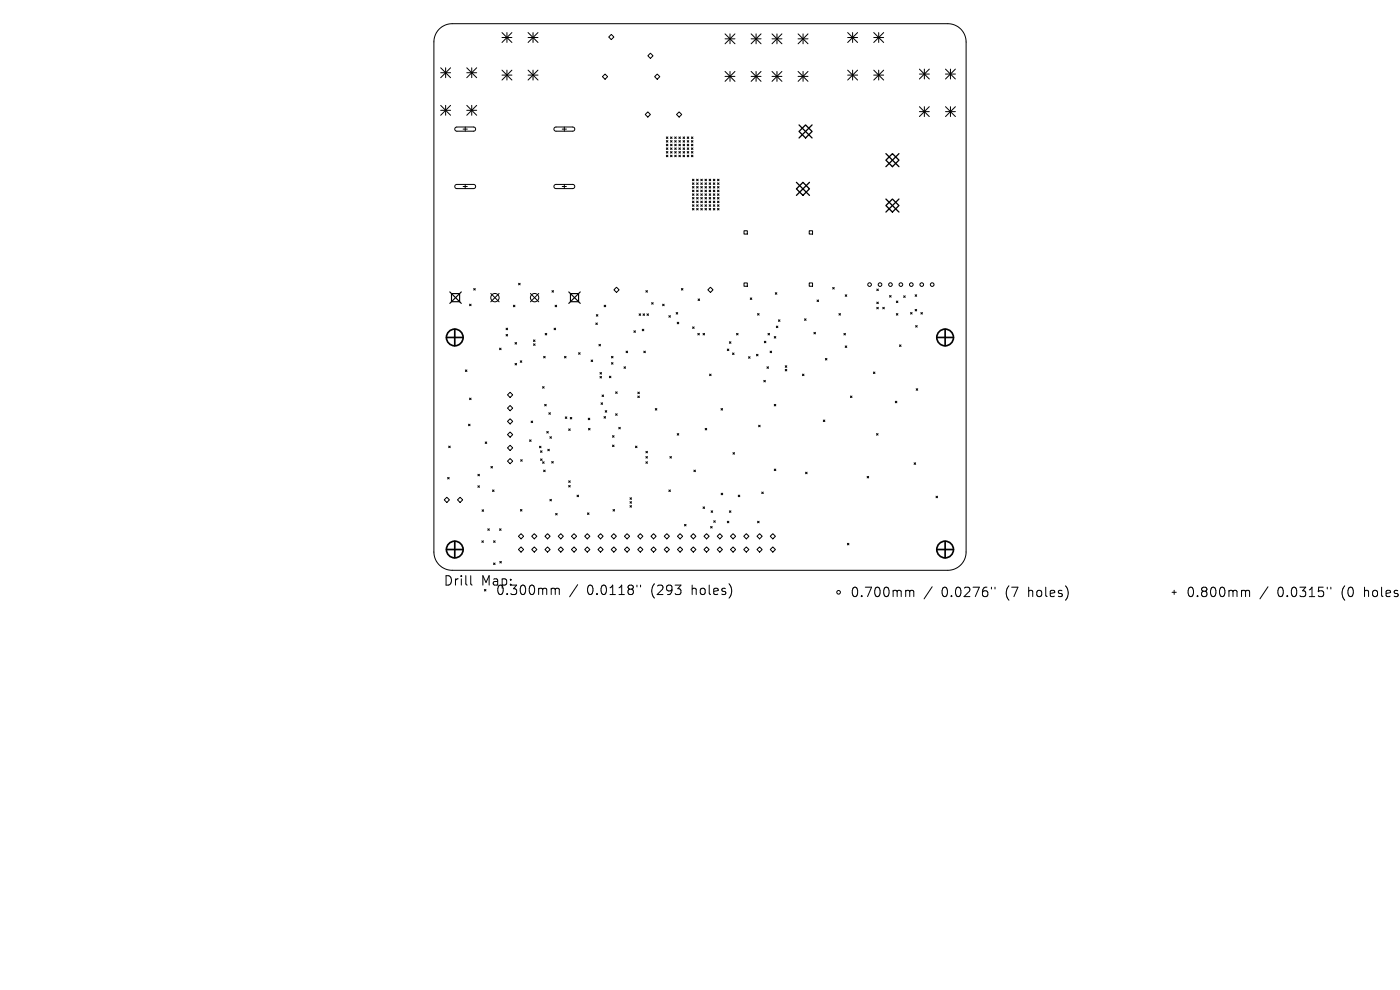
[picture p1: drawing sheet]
<svg xmlns="http://www.w3.org/2000/svg" width="297mm" height="210mm" viewBox="0 0 297 210" stroke-linecap="round" stroke-linejoin="round" font-family="sans-serif">
<defs><g id="words">
<g font-size="2.8">
<text x="94" y="124.5">Drill</text>
<text x="102" y="124.5">Map:</text>
<text x="105.1" y="126.5">0.300mm</text>
<text x="124.5" y="126.5">0.0118&quot;</text>
<text x="138.3" y="126.5">(293</text>
<text x="147" y="126.5">holes)</text>
<text x="180.3" y="126.9">0.700mm</text>
<text x="199.7" y="126.9">0.0276&quot;</text>
<text x="213.5" y="126.9">(7</text>
<text x="218.4" y="126.9">holes)</text>
<text x="251.5" y="126.9">0.800mm</text>
<text x="271" y="126.9">0.0315&quot;</text>
<text x="284.7" y="126.9">(0</text>
<text x="289.7" y="126.9">holes</text>
</g>
</g></defs>
<g fill="none" stroke="#000" stroke-width=".21">
<path d="M93.2 6.2a3.9 3.9 0 0 1 2.7-1.2h105.2a3.9 3.9 0 0 1 3.9 3.9v108.2a3.9 3.9 0 0 1-3.9 3.9h-105.2a3.9 3.9 0 0 1-3.9-3.9v-108.2a3.9 3.9 0 0 1 1.2-2.7zM93.5 14.4l2.1 2.1M93.5 15.4h2.1M94.5 14.4v2.1M95.6 14.4l-2.1 2.1M99 15.4h2.1M99 14.4l2.1 2.1M100.1 14.4v2.1M101.1 14.4l-2.1 2.1M106.5 6.9l2.1 2.1M106.5 8h2.1M106.5 14.9l2.1 2.1"/>
<path d="M106.5 15.9h2.1M107.5 6.9v2.1M107.5 14.9v2.1M108.6 6.9l-2.1 2.1M108.6 14.9l-2.1 2.1M112 6.9l2.1 2.1M112 14.9l2.1 2.1M112 8h2.1M112 15.9h2.1M113.1 6.9v2.1M113.1 14.9v2.1M114.1 6.9l-2.1 2.1"/>
<path d="M114.1 14.9l-2.1 2.1M128.4 15.7l.5 .6-.5 .5-.6-.5zM129.1 7.9l.6-.6 .5 .6-.5 .5zM137.4 11.8l.6-.5 .5 .5-.5 .6zM139.4 15.7l.6 .6-.6 .5-.5-.5zM153.8 7.2l2.1 2.1M153.8 8.2h2.1M153.8 15.2l2.1 2.1M153.8 16.2h2.1M154.9 7.2v2.1M154.9 15.2v2.1M155.9 7.2l-2.1 2.1"/>
<path d="M155.9 15.2l-2.1 2.1M159.3 8.2h2.2M159.3 16.2h2.2M159.3 7.2l2.2 2.1M159.3 15.2l2.2 2.1M160.4 7.2v2.1M160.4 15.2v2.1M161.5 15.2l-2.2 2.1M161.5 7.2l-2.2 2.1M163.8 8.2h2.1M163.8 16.2h2.1M163.8 7.2l2.1 2.1"/>
<path d="M163.8 15.2l2.1 2.1M164.8 7.2v2.1M164.8 15.2v2.1M165.9 7.2l-2.1 2.1M165.9 15.2l-2.1 2.1M169.3 8.2h2.1M169.3 16.2h2.1M169.3 7.2l2.1 2.1M169.3 15.2l2.1 2.1M170.4 7.2v2.1M170.4 15.2v2.1M171.4 7.2l-2.1 2.1"/>
<path d="M171.4 15.2l-2.1 2.1M179.8 8h2.1M179.8 15.9h2.1M179.8 6.9l2.1 2.1M179.8 14.9l2.1 2.1M180.9 6.9v2.1M180.9 14.9v2.1M181.9 14.9l-2.1 2.1M181.9 6.9l-2.1 2.1M185.4 8h2.1M185.4 15.9h2.1M185.4 6.9l2.1 2.1"/>
<path d="M185.4 14.9l2.1 2.1M186.4 6.9v2.1M186.4 14.9v2.1M187.5 14.9l-2.1 2.1M187.5 6.9l-2.1 2.1M195 14.7l2.1 2.1M195 15.7h2.1M196.1 14.7v2.1M197.1 14.7l-2.1 2.1M200.6 15.7h2.1M200.6 14.7l2.1 2.1M201.6 14.7v2.1"/>
<path d="M202.7 14.7l-2.1 2.1M93.5 22.4l2.1 2.1M93.5 23.4h2.1M94.5 22.4v2.1M95.6 22.4l-2.1 2.1M96.6 27.1l.3-.2h3.6l.3 .2 .1 .3-.4 .4h-3.6l-.4-.3zM96.6 39.3l.3-.2h3.6l.3 .2 .1 .3-.4 .4h-3.6l-.4-.3zM98.2 27.4h.9M98.2 39.6h.9M98.7 26.9v.9M98.7 39.1v.9M99 23.4h2.1"/>
<path d="M99 22.4l2.1 2.1M100.1 22.4v2.1M101.1 22.4l-2.1 2.1M117.6 27.1l.4-.2h3.5l.3 .2 .1 .3-.4 .4h-3.6l-.4-.3zM117.6 39.3l.4-.2h3.5l.3 .2 .1 .3-.4 .4h-3.6l-.4-.3zM119.3 27.4h.9M119.3 39.6h.9M119.7 26.9v.9M119.7 39.1v.9M137.4 23.7l.6 .6-.6 .5-.5-.5zM141.4 29l.3 .4M141.4 29.8l.3 .4"/>
<path d="M141.4 30.6l.3 .3M141.4 31.4l.3 .3M141.4 32.1l.3 .4M141.4 32.9l.3 .4M141.7 29l-.3 .4M141.7 29.8l-.3 .4M141.7 30.6l-.3 .3M141.7 31.4l-.3 .3M141.7 32.1l-.3 .4M141.7 32.9l-.3 .4M142.2 29l.4 .4M142.2 29.8l.4 .4"/>
<path d="M142.2 30.6l.4 .3M142.2 31.4l.4 .3M142.2 32.1l.4 .4M142.2 32.9l.4 .4M142.6 31.4l-.4 .3M142.6 29l-.4 .4M142.6 29.8l-.4 .4M142.6 30.6l-.4 .3M142.6 32.1l-.4 .4M142.6 32.9l-.4 .4M143.1 29l.4 .4M143.1 29.8l.4 .4"/>
<path d="M143.1 30.6l.4 .3M143.1 31.4l.4 .3M143.1 32.1l.4 .4M143.1 32.9l.4 .4M143.5 29l-.4 .4M143.5 29.8l-.4 .4M143.5 30.6l-.4 .3M143.5 31.4l-.4 .3M143.5 32.1l-.4 .4M143.5 32.9l-.4 .4M144 29l.4 .4M144 29.8l.4 .4"/>
<path d="M144 30.6l.4 .3M144 31.4l.4 .3M144 32.1l.4 .4M144 32.9l.4 .4M144.1 23.7l.5 .6-.5 .5-.6-.5zM144.4 32.9l-.4 .4M144.4 29l-.4 .4M144.4 29.8l-.4 .4M144.4 30.6l-.4 .3M144.4 31.4l-.4 .3M144.4 32.1l-.4 .4M144.9 29l.3 .4"/>
<path d="M144.9 29.8l.3 .4M144.9 30.6l.3 .3M144.9 31.4l.3 .3M144.9 32.1l.3 .4M144.9 32.9l.3 .4M145.2 29l-.3 .4M145.2 29.8l-.3 .4M145.2 30.6l-.3 .3M145.2 31.4l-.3 .3M145.2 32.1l-.3 .4M145.2 32.9l-.3 .4M145.8 29l.3 .4"/>
<path d="M145.8 29.8l.3 .4M145.8 30.6l.3 .3M145.8 31.4l.3 .3M145.8 32.1l.3 .4M145.8 32.9l.3 .4M146.1 31.4l-.3 .3M146.1 29l-.3 .4M146.1 29.8l-.3 .4M146.1 30.6l-.3 .3M146.1 32.1l-.3 .4M146.1 32.9l-.3 .4M146.7 29l.3 .4"/>
<path d="M146.7 29.8l.3 .4M146.7 30.6l.3 .3M146.7 31.4l.3 .3M146.7 32.1l.3 .4M146.7 32.9l.3 .4M146.9 38l.3 .3M146.9 38.8l.3 .3M146.9 39.6l.3 .3M147 29l-.3 .4M147 29.8l-.3 .4M147 30.6l-.3 .3M147 31.4l-.3 .3"/>
<path d="M147 32.1l-.3 .4M147 32.9l-.3 .4M147.2 38l-.3 .3M147.2 38.8l-.3 .3M147.2 39.6l-.3 .3M147.8 38l.3 .3M147.8 38.8l.3 .3M147.8 39.6l.3 .3M148.1 38l-.3 .3M148.1 38.8l-.3 .3M148.1 39.6l-.3 .3M148.7 38l.3 .3"/>
<path d="M148.7 38.8l.3 .3M148.7 39.6l.3 .3M149 38l-.3 .3M149 38.8l-.3 .3M149 39.6l-.3 .3M149.6 38l.3 .3M149.6 39.6l.3 .3M149.6 38.8l.3 .3M149.9 38l-.3 .3M149.9 38.8l-.3 .3M149.9 39.6l-.3 .3M150.4 38.8l.4 .3"/>
<path d="M150.4 39.6l.4 .3M150.4 38l.4 .3M150.8 38l-.4 .3M150.8 38.8l-.4 .3M150.8 39.6l-.4 .3M151.3 38l.4 .3M151.3 38.8l.4 .3M151.3 39.6l.4 .3M151.7 38l-.4 .3M151.7 39.6l-.4 .3M151.7 38.8l-.4 .3M152.2 38l.3 .3"/>
<path d="M152.2 38.8l.3 .3M152.2 39.6l.3 .3M152.5 38l-.3 .3M152.5 38.8l-.3 .3M152.5 39.6l-.3 .3M195 22.6l2.1 2.1M195 23.7h2.1M196.1 22.6v2.1M197.1 22.6l-2.1 2.1M200.6 23.7h2.1M200.6 22.6l2.1 2.1M201.6 22.6v2.1"/>
<path d="M202.7 22.6l-2.1 2.1M146.9 40.3l.3 .4M146.9 41.1l.3 .3M146.9 41.9l.3 .3M146.9 42.7l.3 .3M146.9 43.4l.3 .4M146.9 44.2l.3 .3M147.2 40.3l-.3 .4M147.2 41.1l-.3 .3M147.2 41.9l-.3 .3M147.2 42.7l-.3 .3M147.2 43.4l-.3 .4"/>
<path d="M147.2 44.2l-.3 .3M147.8 40.3l.3 .4M147.8 41.1l.3 .3M147.8 41.9l.3 .3M147.8 42.7l.3 .3M147.8 43.4l.3 .4M147.8 44.2l.3 .3M148.1 40.3l-.3 .4M148.1 41.1l-.3 .3M148.1 41.9l-.3 .3M148.1 42.7l-.3 .3M148.1 43.4l-.3 .4"/>
<path d="M148.1 44.2l-.3 .3M148.7 40.3l.3 .4M148.7 41.1l.3 .3M148.7 41.9l.3 .3M148.7 42.7l.3 .3M148.7 43.4l.3 .4M148.7 44.2l.3 .3M149 41.1l-.3 .3M149 40.3l-.3 .4M149 41.9l-.3 .3M149 42.7l-.3 .3M149 43.4l-.3 .4"/>
<path d="M149 44.2l-.3 .3M149.6 40.3l.3 .4M149.6 41.1l.3 .3M149.6 41.9l.3 .3M149.6 42.7l.3 .3M149.6 43.4l.3 .4M149.6 44.2l.3 .3M149.9 40.3l-.3 .4M149.9 41.1l-.3 .3M149.9 41.9l-.3 .3M149.9 42.7l-.3 .3M149.9 43.4l-.3 .4"/>
<path d="M149.9 44.2l-.3 .3M150.4 41.1l.4 .3M150.4 40.3l.4 .4M150.4 41.9l.4 .3M150.4 42.7l.4 .3M150.4 43.4l.4 .4M150.4 44.2l.4 .3M150.8 40.3l-.4 .4M150.8 41.1l-.4 .3M150.8 41.9l-.4 .3M150.8 42.7l-.4 .3M150.8 43.4l-.4 .4"/>
<path d="M150.8 44.2l-.4 .3M151.3 40.3l.4 .4M151.3 41.1l.4 .3M151.3 41.9l.4 .3M151.3 42.7l.4 .3M151.3 43.4l.4 .4M151.3 44.2l.4 .3M151.7 41.9l-.4 .3M151.7 40.3l-.4 .4M151.7 41.1l-.4 .3M151.7 42.7l-.4 .3M151.7 43.4l-.4 .4"/>
<path d="M151.7 44.2l-.4 .3M152.2 40.3l.3 .4M152.2 41.1l.3 .3M152.2 41.9l.3 .3M152.2 42.7l.3 .3M152.2 43.4l.3 .4M152.2 44.2l.3 .3M152.5 42.7l-.3 .3M152.5 40.3l-.3 .4M152.5 41.1l-.3 .3M152.5 41.9l-.3 .3M152.5 43.4l-.3 .4"/>
<path d="M152.5 44.2l-.3 .3M157.8 49h.7v.7h-.7zM171.7 49h.7v.7h-.7zM98.7 78.5l.4 .3M99.1 78.5l-.4 .3M99.6 64.5l.3 .4M99.9 64.5l-.3 .4M100.5 61.2l.3 .3M100.8 61.2l-.3 .3M104.1 62.3l1.8 1.7M105.9 62.3l-1.8 1.7M106 73.9l.3 .3"/>
<path d="M106.3 73.9l-.3 .3M107.4 69.6l.3 .3M107.4 70.9l.3 .4M107.7 69.6l-.3 .3M107.7 70.9l-.3 .4M108.9 64.7l.3 .4M109.2 64.7l-.3 .4M109.3 77.1l.3 .3M109.3 72.7l.3 .3M109.6 72.7l-.3 .3M109.6 77.1l-.3 .3M110 60.1l.3 .3"/>
<path d="M110.3 60.1l-.3 .3M110.4 76.5l.3 .4M110.7 76.5l-.3 .4M112.5 62.3l1.8 1.7M113.2 72.1l.3 .3M113.2 72.9l.3 .4M113.5 72.1l-.3 .3M113.5 72.9l-.3 .4M114.3 62.3l-1.8 1.7M115.3 75.6l.4 .3M115.7 75.6l-.4 .3M115.7 70.7l.3 .4"/>
<path d="M116 70.7l-.3 .4M117.1 61.6l.3 .4M117.4 61.6l-.3 .4M117.5 69.6l.4 .3M117.8 64.7l.3 .4M117.9 69.6l-.4 .3M118.1 64.7l-.3 .4M119.8 75.6l.3 .3M120.1 75.6l-.3 .3M122.7 74.8l.4 .4M123.1 74.8l-.4 .4M125.4 76.4l.3 .3"/>
<path d="M125.7 76.4l-.3 .3M126.4 68.5l.3 .3M126.5 66.7l.3 .4M126.7 68.5l-.3 .3M126.8 66.7l-.3 .4M127.1 73l.3 .4M127.3 79l.3 .4M127.3 79.9l.3 .3M127.4 73l-.3 .4M127.6 79l-.3 .4M127.6 79.9l-.3 .3M128.2 64.7l.3 .4"/>
<path d="M128.5 64.7l-.3 .4M129.3 79.8l.3 .3M129.6 79.8l-.3 .3M129.7 75.6l.3 .3M129.7 76.9l.3 .4M130 75.6l-.3 .3M130 76.9l-.3 .4M130.2 61.5l.6-.6 .5 .6-.5 .5zM132.4 77.8l.3 .3M132.7 77.8l-.3 .3M132.8 74.5l.3 .3M133.1 74.5l-.3 .3"/>
<path d="M134.5 70.2l.3 .3M134.8 70.2l-.3 .3M135.6 66.6l.3 .3M135.9 66.6l-.3 .3M136.2 69.8l.4 .4M136.4 66.6l.3 .3M136.6 69.8l-.4 .4M136.6 74.5l.3 .3M136.7 66.6l-.3 .3M136.9 74.5l-.3 .3M137 61.6l.4 .4M137.2 66.6l.4 .3"/>
<path d="M137.4 61.6l-.4 .4M137.6 66.6l-.4 .3M138.2 64.2l.4 .3M138.6 64.2l-.4 .3M140.6 64.5l.3 .4M140.9 64.5l-.3 .4M141.9 67l.3 .3M142.2 67l-.3 .3M143.4 66.3l.4 .3M143.7 68.4l.3 .3M143.8 66.3l-.4 .3M144 68.4l-.3 .3"/>
<path d="M144.5 61.2l.4 .3M144.9 61.2l-.4 .3M146.9 69.3l.4 .4M147.3 69.3l-.4 .4M148 70.7l.4 .4M148.1 63.4l.3 .3M148.4 70.7l-.4 .4M148.4 63.4l-.3 .3M149.1 70.7l.4 .4M149.5 70.7l-.4 .4M150.2 61.5l.5-.6 .6 .6-.6 .5zM150.5 79.4l.4 .3"/>
<path d="M150.9 79.4l-.4 .3M154.3 74l.3 .4M154.6 74l-.3 .4M154.7 72.5l.4 .3M155.1 72.5l-.4 .3M155.4 74.9l.3 .3M155.7 74.9l-.3 .3M156.2 70.7l.4 .4M156.6 70.7l-.4 .4M157.8 60h.7v.7h-.7zM158.8 75.7l.3 .3M159.1 75.7l-.3 .3"/>
<path d="M159.2 63.2l.3 .3M159.5 63.2l-.3 .3M160.5 75.2l.3 .3M160.7 66.5l.3 .3M160.8 75.2l-.3 .3M161 66.5l-.3 .3M162.1 72.4l.4 .3M162.5 72.4l-.4 .3M162.7 77.8l.3 .3M162.9 70.7l.4 .4M163 77.8l-.3 .3M163.3 70.7l-.4 .4"/>
<path d="M163.4 74.5l.3 .3M163.7 74.5l-.3 .3M164.3 71.4l.3 .3M164.5 62.1l.3 .3M164.6 71.4l-.3 .3M164.7 69.2l.3 .3M164.8 62.1l-.3 .3M165 69.2l-.3 .3M165.1 67.8l.4 .4M165.5 67.8l-.4 .4M166.6 77.6l.3 .3M166.6 78.4l.3 .3"/>
<path d="M166.9 77.6l-.3 .3M166.9 78.4l-.3 .3M170.2 79.4l.4 .3M170.6 79.4l-.4 .3M170.7 67.6l.3 .4M171 67.6l-.3 .4M171.7 60h.7v.7h-.7zM172.7 70.5l.3 .3M173 70.5l-.3 .3M173.3 63.6l.4 .4M173.7 63.6l-.4 .4M175.1 76l.3 .4"/>
<path d="M175.4 76l-.3 .4M176.6 61l.4 .3M177 61l-.4 .3M178 66.5l.3 .3M178.3 66.5l-.3 .3M179 70.7l.4 .4M179.3 73.4l.3 .3M179.3 62.5l.3 .4M179.4 70.7l-.4 .4M179.6 62.5l-.3 .4M179.6 73.4l-.3 .3M185.3 78.9l.3 .3"/>
<path d="M185.6 78.9l-.3 .3M186 61.3l.3 .3M186 64.1l.3 .3M186 65.2l.3 .3M186.3 61.3l-.3 .3M186.3 64.1l-.3 .3M186.3 65.2l-.3 .3M187.3 65.2l.3 .3M187.6 65.2l-.3 .3M188.7 62.7l.3 .3M189 62.7l-.3 .3M190.2 63.9l.3 .3"/>
<path d="M190.2 66.5l.3 .3M190.5 66.5l-.3 .3M190.5 63.9l-.3 .3M190.8 73.2l.4 .3M191.2 73.2l-.4 .3M191.7 62.8l.3 .3M192 62.8l-.3 .3M193.2 66.3l.3 .3M193.5 66.3l-.3 .3M194.1 62.5l.4 .4M194.1 65.6l.4 .4M194.2 69.1l.4 .3"/>
<path d="M194.5 62.5l-.4 .4M194.5 65.6l-.4 .4M194.6 69.1l-.4 .3M195.4 66.3l.3 .3M195.7 66.3l-.3 .3M95.2 94.6l.3 .4M95.5 94.6l-.3 .4M99.4 90l.3 .3M99.6 84.4l.3 .4M99.7 90l-.3 .3M99.9 84.4l-.3 .4M102.9 93.7l.4 .4"/>
<path d="M103.3 93.7l-.4 .4M104.1 98.9l.4 .4M104.5 98.9l-.4 .4M107.7 86.6l.5-.6 .6 .6-.6 .5zM107.7 92.2l.5-.6 .6 .6-.6 .6zM107.7 95l.5-.5 .6 .5-.6 .6zM108.2 83.2l.6 .6-.6 .5-.5-.5zM108.2 88.8l.6 .6-.6 .5-.5-.5zM108.2 97.3l.6 .5-.6 .6-.5-.6zM110.5 97.5l.3 .3M110.8 97.5l-.3 .3M112.3 93.3l.4 .3"/>
<path d="M112.7 93.3l-.4 .3M112.7 89.3l.3 .4M113 89.3l-.3 .4M114.4 94.7l.4 .3M114.7 95.6l.3 .4M114.7 97.3l.3 .4M114.8 94.7l-.4 .3M115 95.6l-.3 .4M115 97.3l-.3 .4M115.1 82l.3 .3M115.1 98l.3 .3M115.3 99.7l.4 .4"/>
<path d="M115.4 82l-.3 .3M115.4 98l-.3 .3M115.5 85.8l.4 .3M115.7 99.7l-.4 .4M115.9 85.8l-.4 .3M116 91.5l.3 .4M116.2 95.3l.3 .3M116.3 91.5l-.3 .4M116.4 87.5l.4 .4M116.5 95.3l-.3 .3M116.7 92.6l.3 .4M116.8 87.5l-.4 .4"/>
<path d="M117 92.6l-.3 .4M117 97.9l.4 .3M117.4 97.9l-.4 .3M119.9 88.4l.4 .4M120.3 88.4l-.4 .4M120.6 91l.4 .3M121 91l-.4 .3M121 88.5l.3 .4M121.3 88.5l-.3 .4M124.8 88.7l.3 .3M124.8 90.9l.4 .3M125.1 88.7l-.3 .3"/>
<path d="M125.2 90.9l-.4 .3M127.5 85.4l.3 .4M127.7 83.8l.4 .3M127.8 85.4l-.3 .4M128.1 83.8l-.4 .3M128.1 88.4l.4 .3M128.4 87.1l.3 .3M128.5 88.4l-.4 .3M128.7 87.1l-.3 .3M129.9 92.4l.4 .4M129.9 94.4l.4 .3M130.3 92.4l-.4 .4"/>
<path d="M130.3 94.4l-.4 .3M130.6 83.1l.3 .4M130.6 87.8l.3 .3M130.9 83.1l-.3 .4M130.9 87.8l-.3 .3M131.3 90.6l.3 .4M131.6 90.6l-.3 .4M134.8 94.6l.3 .4M135.1 94.6l-.3 .4M135.3 83.2l.3 .3M135.3 84l.3 .3M135.6 83.2l-.3 .3"/>
<path d="M135.6 84l-.3 .3M137 95.7l.4 .4M137 96.8l.4 .4M137 98l.4 .3M137.4 95.7l-.4 .4M137.4 96.8l-.4 .4M137.4 98l-.4 .3M139 86.7l.3 .3M139.3 86.7l-.3 .3M142.1 96.8l.3 .4M142.4 96.8l-.3 .4M143.7 92l.3 .3"/>
<path d="M144 92l-.3 .3M147.2 99.7l.3 .4M147.5 99.7l-.3 .4M149.6 90.9l.3 .3M149.9 90.9l-.3 .3M153 86.7l.3 .3M153.3 86.7l-.3 .3M155.5 96l.3 .3M155.8 96l-.3 .3M160.9 90.2l.4 .3M161.3 90.2l-.4 .3M162 80.7l.4 .3"/>
<path d="M162.4 80.7l-.4 .3M164.3 85.8l.3 .3M164.3 99.5l.3 .3M164.6 85.8l-.3 .3M164.6 99.5l-.3 .3M174.7 89.1l.3 .3M175 89.1l-.3 .3M180.4 84l.3 .3M180.7 84l-.3 .3M185.9 92l.4 .3M186.3 92l-.4 .3M189.9 85.1l.4 .3"/>
<path d="M190.3 85.1l-.4 .3M193.9 98.2l.3 .3M194.2 98.2l-.3 .3M194.4 82.5l.3 .3M194.7 82.5l-.3 .3M94.2 106l.6-.5 .5 .5-.5 .6zM95 101.3l.3 .3M95.3 101.3l-.3 .3M97.1 106l.5-.5 .6 .5-.6 .6zM101.4 100.6l.3 .3M101.4 103l.3 .4M101.7 100.6l-.3 .3"/>
<path d="M101.7 103l-.3 .4M102.2 114.7l.4 .4M102.3 108.1l.3 .4M102.6 114.7l-.4 .4M102.6 108.1l-.3 .4M103.5 112.2l.3 .3M103.8 112.2l-.3 .3M104.5 103.9l.3 .4M104.7 119.4l.3 .4M104.7 114.7l.3 .4M104.8 103.9l-.3 .4M105 119.4l-.3 .4"/>
<path d="M105 114.7l-.3 .4M106 112.2l.3 .3M106 119.1l.4 .3M106.3 112.2l-.3 .3M106.4 119.1l-.4 .3M110 113.8l.5-.6 .6 .6-.6 .5zM110 116.6l.5-.6 .6 .6-.6 .5zM110.4 108.1l.3 .3M110.7 108.1l-.3 .3M112.8 116.6l.5-.6 .6 .6-.6 .5zM113.3 113.2l.6 .6-.6 .5-.5-.5zM115.6 113.8l.6-.6 .5 .6-.5 .5z"/>
<path d="M115.6 116.6l.6-.6 .5 .6-.5 .5zM116.7 105.9l.3 .4M117 105.9l-.3 .4M117.9 108.9l.3 .3M118.2 108.9l-.3 .3M118.4 113.8l.6-.6 .5 .6-.5 .5zM118.4 116.6l.6-.6 .5 .6-.5 .5zM120.6 102l.4 .3M120.6 103l.4 .3M121 102l-.4 .3M121 103l-.4 .3M121.2 113.8l.6-.6 .5 .6-.5 .5z"/>
<path d="M121.2 116.6l.6-.6 .5 .6-.5 .5zM122.4 105l.3 .4M122.7 105l-.3 .4M124 113.8l.6-.6 .5 .6-.5 .5zM124 116.6l.6-.6 .5 .6-.5 .5zM124.6 108.8l.4 .3M125 108.8l-.4 .3M126.8 113.8l.6-.6 .6 .6-.6 .5zM126.8 116.6l.6-.6 .6 .6-.6 .5zM129.7 116.6l.5-.6 .6 .6-.6 .5zM130 108.1l.4 .3M130.2 113.2l.6 .6-.6 .5-.5-.5z"/>
<path d="M130.4 108.1l-.4 .3M132.5 113.8l.5-.6 .6 .6-.6 .5zM132.5 116.6l.5-.6 .6 .6-.6 .5zM133.6 105.6l.4 .3M133.6 106.4l.4 .4M133.6 107.3l.4 .3M134 105.6l-.4 .3M134 106.4l-.4 .4M134 107.3l-.4 .3M135.3 116.6l.5-.6 .6 .6-.6 .5zM135.8 113.2l.6 .6-.6 .5-.5-.5zM138.1 113.8l.5-.6 .6 .6-.6 .5z"/>
<path d="M138.1 116.6l.5-.6 .6 .6-.6 .5zM140.9 113.8l.6-.6 .5 .6-.5 .5zM140.9 116.6l.6-.6 .5 .6-.5 .5zM141.9 103.9l.3 .4M142.2 103.9l-.3 .4M143.7 113.8l.6-.6 .5 .6-.5 .5zM143.7 116.6l.6-.6 .5 .6-.5 .5zM145.2 111.2l.3 .4M145.5 111.2l-.3 .4M146.5 113.8l.6-.6 .5 .6-.5 .5zM146.5 116.6l.6-.6 .5 .6-.5 .5zM149.1 107.5l.4 .4"/>
<path d="M149.3 113.8l.6-.6 .5 .6-.5 .5zM149.3 116.6l.6-.6 .5 .6-.5 .5zM149.5 107.5l-.4 .4M150.7 111.7l.4 .3M150.9 108.4l.3 .3M151.1 111.7l-.4 .3M151.2 108.4l-.3 .3M151.4 110.5l.3 .3M151.7 110.5l-.3 .3M152.2 113.8l.5-.6 .6 .6-.6 .5zM152.2 116.6l.5-.6 .6 .6-.6 .5zM153 104.6l.3 .4"/>
<path d="M153.3 104.6l-.3 .4M154.3 110.6l.3 .3M154.6 110.6l-.3 .3M154.7 108.4l.4 .3M155 113.8l.5-.6 .6 .6-.6 .5zM155 116.6l.5-.6 .6 .6-.6 .5zM155.1 108.4l-.4 .3M156.6 105l.3 .4M156.9 105l-.3 .4M157.8 113.8l.5-.6 .6 .6-.6 .5zM157.8 116.6l.5-.6 .6 .6-.6 .5zM160.6 113.8l.5-.6 .6 .6-.6 .5z"/>
<path d="M160.6 116.6l.5-.6 .6 .6-.6 .5zM160.7 110.6l.3 .3M161 110.6l-.3 .3M161.6 104.4l.3 .3M161.9 104.4l-.3 .3M163.4 116.6l.6-.6 .5 .6-.5 .5zM164 113.2l.5 .6-.5 .5-.6-.5zM170.9 100.2l.3 .3M171.2 100.2l-.3 .3M179.8 115.3l.3 .3M180.1 115.3l-.3 .3M184 101.1l.3 .3"/>
<path d="M184.3 101.1l-.3 .3M198.6 105.3l.3 .3M198.9 105.3l-.3 .3M99.9 122.1v1.7l.3 .3M117.2 124.8l.5 .1 .1 .2M117.8 125.1l.3-.3 .5 .1 .1 1.2M117.8 125.1v1M122.6 124l-1.8 2.6M135.1 124.1v.4M135.9 124.1v.4M192.4 125.2h.3l.3 .3M193 125.5l.3-.3 .5 .1 .1 1.3"/>
<path d="M193 125.5v1.1M197.8 124.5l-1.8 2.5M210.3 124.6v.3M211.1 124.6v.3M248.6 125.6h.9M249.1 125.2v.9M263.7 125.2h.3l.2 .3M264.2 125.5l.3-.3 .5 .1 .1 1.3M264.2 125.5v1.1M269 124.5l-1.7 2.5M281.6 124.6v.3M282.3 124.6v.3"/>
<circle cx="105" cy="63.1" r=".89"/>
<circle cx="113.4" cy="63.1" r=".89"/>
<circle cx="184.5" cy="60.4" r=".39"/>
<circle cx="186.7" cy="60.4" r=".39"/>
<circle cx="188.9" cy="60.4" r=".39"/>
<circle cx="191.1" cy="60.4" r=".39"/>
<circle cx="193.3" cy="60.4" r=".39"/>
<circle cx="195.5" cy="60.4" r=".39"/>
<circle cx="197.8" cy="60.4" r=".39"/>
<circle cx="177.9" cy="125.6" r=".39"/>
</g>
<path d="M95.4 61.9l2.5 2.5M95.8 62.3h1.7v1.7h-1.7zM97.9 61.9l-2.5 2.5M120.7 61.9l2.4 2.5M121 62.3h1.7v1.7h-1.7zM123.1 61.9l-2.4 2.5" fill="none" stroke="#000" stroke-width=".24"/>
<path d="M169 38.7l2.7 2.7M169.5 27.9l1.4-1.4 1.4 1.4-1.4 1.4zM169.5 26.5l2.8 2.8M171.7 38.7l-2.7 2.7M172.3 26.5l-2.8 2.8M187.9 32.6l2.8 2.8M189.3 32.6l1.4 1.4-1.4 1.4-1.4-1.4zM190.7 32.6l-2.8 2.8M169 40.1l1.3-1.4 1.4 1.4-1.4 1.3zM187.9 43.6l1.4-1.4 1.4 1.4-1.4 1.4zM187.9 42.2l2.8 2.8M190.7 42.2l-2.8 2.8" fill="none" stroke="#000" stroke-width=".28"/>
<g fill="none" stroke="#000" stroke-width=".35">
<path d="M94.7 71.6h3.5M96.5 69.8v3.6M198.7 71.6h3.6M200.5 69.8v3.6M94.7 116.6h3.5M96.5 114.8v3.5M198.7 116.6h3.6M200.5 114.8v3.5"/>
<circle cx="96.5" cy="71.6" r="1.77"/>
<circle cx="200.5" cy="71.6" r="1.77"/>
<circle cx="96.5" cy="116.6" r="1.77"/>
<circle cx="200.5" cy="116.6" r="1.77"/>
</g>
<use href="#words"/>
</svg>
